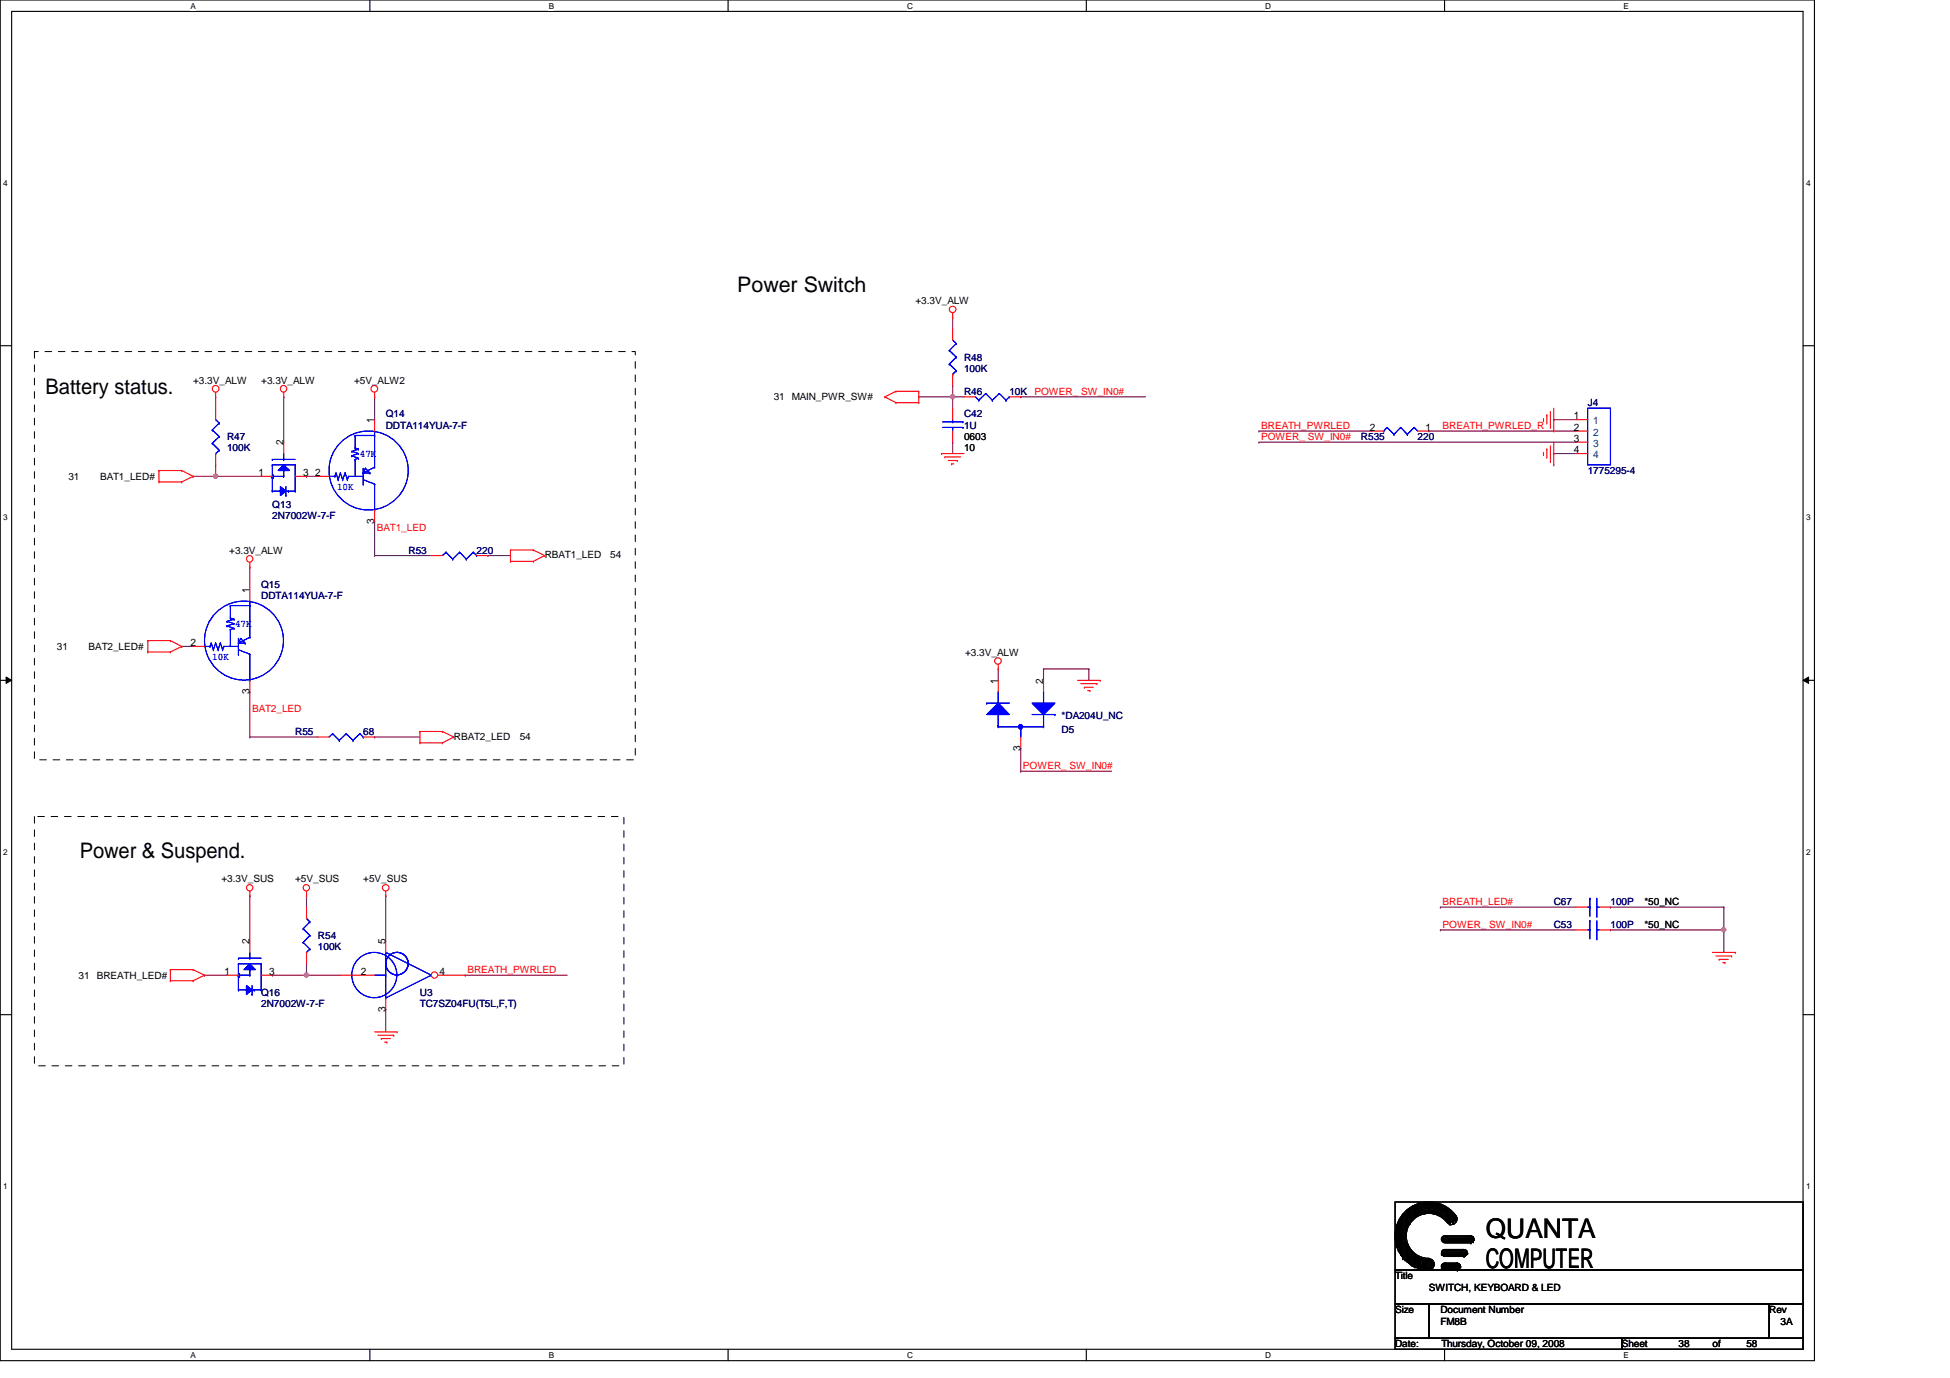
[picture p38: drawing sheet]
<svg xmlns="http://www.w3.org/2000/svg" width="297mm" height="210mm" viewBox="0 0 297 210" stroke-linecap="round" stroke-linejoin="round" font-family="sans-serif">
<defs><g id="words">
<g font-size="4.1">
<text x="226.3" y="188.5">QUANTA</text>
<text x="226.3" y="193.2">COMPUTER</text>
</g>
<g font-size="3.3">
<text x="112.3" y="44.4">Power Switch</text>
<text x="6.9" y="60">Battery status.</text>
<text x="12.1" y="130.8">Power &amp; Suspend.</text>
</g>
<g font-size="1.6">
<text x="57" y="64.4" transform="rotate(-90 57 64.4)">1</text>
<text x="208.7" y="65.6">2</text>
<text x="217.2" y="65.6">1</text>
<text x="239.7" y="63.9">1</text>
<text x="239.7" y="65.6">2</text>
<text x="43.2" y="67.9" transform="rotate(-90 43.2 67.9)">2</text>
<text x="239.7" y="67.3">3</text>
<text x="239.7" y="69">4</text>
<text x="39.4" y="72.5">1</text>
<text x="46.2" y="72.5">3</text>
<text x="48" y="72.5">2</text>
<text x="57" y="79.8" transform="rotate(-90 57 79.8)">3</text>
<text x="38" y="90.3" transform="rotate(-90 38 90.3)">1</text>
<text x="29" y="98.4">2</text>
<text x="38" y="105.7" transform="rotate(-90 38 105.7)">3</text>
<text x="152" y="104.1" transform="rotate(-90 152 104.1)">1</text>
<text x="158.9" y="104.1" transform="rotate(-90 158.9 104.1)">2</text>
<text x="155.4" y="114.3" transform="rotate(-90 155.4 114.3)">3</text>
<text x="38" y="143.8" transform="rotate(-90 38 143.8)">2</text>
<text x="58.7" y="143.8" transform="rotate(-90 58.7 143.8)">5</text>
<text x="34.2" y="148.5">1</text>
<text x="41" y="148.5">3</text>
<text x="54.9" y="148.5">2</text>
<text x="66.9" y="148.5">4</text>
<text x="58.7" y="154.1" transform="rotate(-90 58.7 154.1)">3</text>
</g>
<g font-size="1.6" fill="#004080">
<text x="242.7" y="64.6">1</text>
<text x="242.7" y="66.4">2</text>
<text x="242.7" y="68.1">3</text>
<text x="242.7" y="69.8">4</text>
</g>
<g font-size="1.5">
<text x="139.4" y="46.3">+3.3V_ALW</text>
<text x="29.4" y="58.4">+3.3V_ALW</text>
<text x="39.8" y="58.4">+3.3V_ALW</text>
<text x="53.9" y="58.4">+5V_ALW2</text>
<text x="117.9" y="61">31 MAIN_PWR_SW#</text>
<text x="146.9" y="67.1">0603</text>
<text x="146.9" y="68.7">10</text>
<text x="10.4" y="73.1">31</text>
<text x="15.2" y="73.1">BAT1_LED#</text>
<text x="34.9" y="84.3">+3.3V_ALW</text>
<text x="83" y="85">RBAT1_LED</text>
<text x="93" y="85">54</text>
<text x="8.7" y="99">31</text>
<text x="13.5" y="99">BAT2_LED#</text>
<text x="147" y="99.9">+3.3V_ALW</text>
<text x="69.1" y="112.6">RBAT2_LED</text>
<text x="79.2" y="112.6">54</text>
<text x="33.7" y="134.4">+3.3V_SUS</text>
<text x="45" y="134.4">+5V_SUS</text>
<text x="55.3" y="134.4">+5V_SUS</text>
<text x="250.5" y="137.8">*50_NC</text>
<text x="250.5" y="141.3">*50_NC</text>
<text x="12" y="149.1">31 BREATH_LED#</text>
<text x="212.5" y="194.9">Title</text>
<text x="217.7" y="196.6">SWITCH, KEYBOARD &amp; LED</text>
<text x="212.5" y="200">Size</text>
<text x="219.4" y="200">Document Number</text>
<text x="219.4" y="201.8">FM8B</text>
<text x="269.5" y="200">Rev</text>
<text x="271.2" y="201.8">3A</text>
<text x="212.5" y="205.2">Date:</text>
<text x="219.6" y="205.2">Thursday, October 09, 2008</text>
<text x="247.1" y="205.2">Sheet</text>
<text x="255.7" y="205.2">38</text>
<text x="260.9" y="205.2">of</text>
<text x="266" y="205.2">58</text>
</g>
<g font-size="1.5" fill="#000080">
<text x="146.9" y="54.9">R48</text>
<text x="146.9" y="56.7">100K</text>
<text x="58.8" y="63.6">Q14</text>
<text x="58.8" y="65.3">DDTA114YUA-7-F</text>
<text x="146.9" y="60.1">R46</text>
<text x="146.9" y="63.6">C42</text>
<text x="146.9" y="65.3">1U</text>
<text x="153.8" y="60.1">10K</text>
<text x="241.8" y="61.8">J4</text>
<text x="34.6" y="67.1">R47</text>
<text x="34.6" y="68.7">100K</text>
<text x="207.3" y="67.1">R535</text>
<text x="215.9" y="67.1">220</text>
<text x="41.5" y="77.4">Q13</text>
<text x="241.8" y="72.2">1775295-4</text>
<text x="41.5" y="79.1">2N7002W-7-F</text>
<text x="39.8" y="89.5">Q15</text>
<text x="62.2" y="84.3">R53</text>
<text x="72.6" y="84.3">220</text>
<text x="39.8" y="91.2">DDTA114YUA-7-F</text>
<text x="45" y="111.9">R55</text>
<text x="55.3" y="111.9">68</text>
<text x="161.7" y="111.6">D5</text>
<text x="161.7" y="109.5">*DA204U_NC</text>
<text x="236.7" y="137.8">C67</text>
<text x="245.3" y="137.8">100P</text>
<text x="48.4" y="143">R54</text>
<text x="236.7" y="141.3">C53</text>
<text x="245.3" y="141.3">100P</text>
<text x="48.4" y="144.8">100K</text>
<text x="39.8" y="151.7">Q16</text>
<text x="39.8" y="153.4">2N7002W-7-F</text>
<text x="64" y="151.7">U3</text>
<text x="64" y="153.4">TC7SZ04FU(T5L,F,T)</text>
</g>
<g font-size="1.5" fill="#f00">
<text x="157.6" y="60.1">POWER_ SW_IN0#</text>
<text x="192.1" y="65.3">BREATH_PWRLED</text>
<text x="219.7" y="65.3">BREATH_PWRLED_R</text>
<text x="192.1" y="67">POWER_ SW_IN0#</text>
<text x="57.4" y="80.9">BAT1_LED</text>
<text x="38.4" y="108.5">BAT2_LED</text>
<text x="155.8" y="117.1">POWER_ SW_IN0#</text>
<text x="219.7" y="137.8">BREATH_LED#</text>
<text x="219.7" y="141.3">POWER_ SW_IN0#</text>
<text x="71.2" y="148.2">BREATH_PWRLED</text>
</g>
<g font-size="1.5" fill="#00f">
<text x="54.8" y="69.6">47K</text>
<text x="51.3" y="74.6">10K</text>
<text x="35.8" y="95.5">47K</text>
<text x="32.3" y="100.5">10K</text>
</g>
<g font-size="1.3">
<text x="29" y="1.4">A</text>
<text x="83.6" y="1.4">B</text>
<text x="138.2" y="1.4">C</text>
<text x="192.7" y="1.4">D</text>
<text x="247.3" y="1.4">E</text>
<text x=".5" y="28.3">4</text>
<text x="275.1" y="28.3">4</text>
<text x=".5" y="79.2">3</text>
<text x="275.1" y="79.2">3</text>
<text x=".5" y="130.2">2</text>
<text x="275.1" y="130.2">2</text>
<text x=".5" y="181.1">1</text>
<text x="275.1" y="181.1">1</text>
<text x="29" y="206.9">A</text>
<text x="83.6" y="206.9">B</text>
<text x="138.2" y="206.9">C</text>
<text x="192.7" y="206.9">D</text>
<text x="247.3" y="206.9">E</text>
</g>
</g></defs>
<path d="M0 0h276.4v207.3h-276.4zM1.8 1.7h272.9v203.8h-272.9z" fill="none" stroke="#000" stroke-width=".17"/>
<g fill="#fff">
<path d="M29 .2h.8v1.4h-.8z"/>
<path d="M29 205.7h.8v1.4h-.8z"/>
</g>
<path d="M56.3 0v1.7M56.3 205.5v1.8" fill="none" stroke="#000" stroke-width=".17"/>
<g fill="#fff">
<path d="M83.6 .2h.8v1.4h-.8z"/>
<path d="M83.6 205.7h.8v1.4h-.8z"/>
</g>
<path d="M110.9 0v1.7M110.9 205.5v1.8" fill="none" stroke="#000" stroke-width=".17"/>
<g fill="#fff">
<path d="M138.2 .2h.9v1.4h-.9z"/>
<path d="M138.2 205.7h.9v1.4h-.9z"/>
</g>
<path d="M165.5 0v1.7M165.5 205.5v1.8" fill="none" stroke="#000" stroke-width=".17"/>
<g fill="#fff">
<path d="M192.7 .2h.9v1.4h-.9z"/>
<path d="M192.7 205.7h.9v1.4h-.9z"/>
</g>
<path d="M220 0v1.7M220 205.5v1.8" fill="none" stroke="#000" stroke-width=".17"/>
<g fill="#fff">
<path d="M247.3 .2h.8v1.4h-.8z"/>
<path d="M247.3 205.7h.8v1.4h-.8z"/>
<path d="M.5 27.2h.7v1.4h-.7z"/>
<path d="M275.1 27.2h.7v1.4h-.7z"/>
<path d="M.5 78.1h.7v1.4h-.7z"/>
<path d="M275.1 78.1h.7v1.4h-.7z"/>
</g>
<path d="M0 52.7h1.8M274.7 52.7h1.7" fill="none" stroke="#000" stroke-width=".17"/>
<g fill="#fff">
<path d="M.5 129.1h.7v1.4h-.7z"/>
<path d="M275.1 129.1h.7v1.4h-.7z"/>
</g>
<path d="M0 103.6h1.8M274.7 103.6h1.7" fill="none" stroke="#000" stroke-width=".17"/>
<path d="M.9 103.1l.9 .5-.9 .5zM274.7 103.6l.8-.5v1z" fill="#000"/>
<path d="M.9 103.1l.9 .5-.9 .5zM274.7 103.6l.8-.5v1z" fill="none" stroke="#000" stroke-width=".15"/>
<g fill="#fff">
<path d="M.5 180h.7v1.4h-.7z"/>
<path d="M275.1 180h.7v1.4h-.7z"/>
</g>
<path d="M0 154.6h1.8M274.7 154.6h1.7" fill="none" stroke="#000" stroke-width=".17"/>
<g fill="none" stroke="#800040" stroke-width=".17">
<path d="M29.4 72.6h.1M32.8 60.5h.1M32.8 70.8h.1M32.8 70.8v1.8h-3.4M32.8 60.5v1.7M43.2 60.5h.1M43.2 60.5v6.9M46.7 72.6h.1M46.7 72.6h1.7M57.1 79.5h.1M57.1 60.5h.1M57.1 60.5v3.4"/>
<path d="M57.1 79.5v5.1M27.7 98.5h.1M27.7 98.5h1.7M38.1 86.4h.1M38.1 86.4v3.4M57.1 84.6h.1M57.1 84.6h8.6M38.1 105.4h.1M38.1 112.3h.1M38.1 105.4v6.9M38.1 112.3h10.3M57.1 112.3h.1"/>
<path d="M57.1 112.3h6.9M152.1 101.9h.1M152.1 101.9v1.7M155.5 114h.1M155.5 117.5h.1M155.5 114v3.5M155.5 117.5h13.8M159 101.9h.1M159 101.9h6.9M159 101.9v1.7M165.9 101.9h.1M165.9 101.9v1.7"/>
</g>
<circle cx="32.9" cy="72.5" r=".33" fill="#f0f"/>
<circle cx="32.9" cy="72.5" r=".33" fill="none" stroke="#f0f" stroke-width=".17"/>
<path d="M145.1 58.7h.1M145.1 58.7v1.8M32.8 72.6h.1M32.8 72.6h7M145.1 60.5h.1M145.1 60.5h1.8M74.3 84.6h.1M74.3 84.6h3.5M262.6 141.6h.1M262.6 141.6v3.5" fill="none" stroke="#800040" stroke-width=".17"/>
<circle cx="145.1" cy="60.4" r=".33" fill="#f0f"/>
<circle cx="145.1" cy="60.4" r=".33" fill="none" stroke="#f0f" stroke-width=".17"/>
<g fill="none" stroke="#800040" stroke-width=".17">
<path d="M145.1 48.4h.1M145.1 48.4v1.7M140 60.5h.1M140 60.5h5.1M145.1 60.5h.1M145.1 67.4h.1M145.1 60.5v1.7M145.1 67.4v1.7M155.5 60.5h.1M155.5 60.5h19M219.4 138.2h.1M219.4 138.2h20.7"/>
<path d="M245.3 138.2h.1M245.3 138.2h17.3M262.6 138.2h.1M262.6 138.2v3.4h-17.3M219.4 141.6h.1M219.4 141.6h20.7M245.3 141.6h.1"/>
</g>
<circle cx="262.6" cy="141.6" r=".32" fill="#f0f"/>
<circle cx="262.6" cy="141.6" r=".32" fill="none" stroke="#f0f" stroke-width=".17"/>
<path d="M191.8 67.4h.1M191.8 67.4h48.3M46.7 136.4h.1M46.7 136.4v1.8M41.5 148.5h.1M41.5 148.5h10.4M46.7 148.5h.1" fill="none" stroke="#800040" stroke-width=".17"/>
<circle cx="46.7" cy="148.5" r=".32" fill="#f0f"/>
<circle cx="46.7" cy="148.5" r=".32" fill="none" stroke="#f0f" stroke-width=".17"/>
<g fill="none" stroke="#800040" stroke-width=".17">
<path d="M191.8 65.7h.1M191.8 65.7h17.2M217.7 65.7h.1M217.7 65.7h22.4M236.7 63.9h.1M236.7 69.1h.1M236.7 63.9h3.4M236.7 69.1h3.4M38.1 136.4h.1M38.1 136.4v7M58.8 136.4h.1M58.8 136.4v7"/>
<path d="M31.2 148.5h.1M31.2 148.5h3.4M46.7 146.8h.1M46.7 146.8v1.7M58.8 153.7h.1M58.8 153.7v3.5M70.9 148.5h.1M70.9 148.5h15.5"/>
</g>
<g fill="none" stroke="#f00" stroke-width=".17">
<path d="M32.8 59.8v.7M43.2 59.8v.7M57.1 59.8v.7M136.5 59.6h.1M136.5 59.6h3.5M136.5 59.6l-1.7 .9M140 59.6h.1M140 59.6v1.7M145.1 48.4h.1M145.1 47.7v.7M24.2 73.4h.1M24.2 71.7h.1"/>
<path d="M24.2 71.7h3.5M24.2 73.4h3.5M24.2 71.7v1.7M27.7 71.7h.1M27.7 73.4h.1M27.7 71.7l1.7 .9M29.4 72.6h.1M29.4 72.6l-1.7 .8M32.8 60.5h.1M43.2 60.5h.1M57.1 60.5h.1M134.8 60.5h.1"/>
<path d="M134.8 60.5l1.7 .8M136.5 61.3h.1M136.5 61.3h3.5M140 61.3h.1M143.4 69.1h.1M143.4 69.1h3.5M143.9 69.6h.1M143.9 69.6h2.4M144.4 70.1h1.4M144.9 70.7h.1M144.9 70.7h.4M145.8 70.1h.1"/>
<path d="M235.1 64.1h.1M235.1 69.3h.1M235.1 63.8v.3M235.1 68.9v.4M235.6 63.2h.1M235.6 68.4h.1M235.6 63.2v1.4M235.6 68.4v1.4M236.2 65.1h.1M236.2 70.3h.1M236.2 62.7v2.4M236.2 67.9v2.4"/>
<path d="M236.7 65.7h.1M236.7 70.8h.1M236.7 62.2v3.5M236.7 67.4v3.4M22.5 99.3h.1M22.5 97.6h.1M22.5 97.6h3.4M22.5 99.3h3.4M22.5 97.6v1.7M25.9 97.6h.1M25.9 99.3h.1M25.9 97.6l1.8 .9"/>
<path d="M27.7 98.5h.1M27.7 98.5l-1.8 .8M38.1 86.4h.1M38.1 85.7v.7M77.8 85.5h.1M77.8 83.8h.1M77.8 85.5h3.4M77.8 83.8v1.7M77.8 83.8h3.4M81.2 85.5h.1M81.2 83.8h.1M81.2 83.8l1.8 .8"/>
<path d="M83 84.6h.1M83 84.6l-1.8 .9M64 113.2h.1M64 111.4h.1M64 113.2h3.4M64 111.4v1.8M64 111.4h3.4M67.4 113.2h.1M67.4 111.4h.1M67.4 111.4l1.7 .9M69.1 112.3h.1M69.1 112.3l-1.7 .9"/>
<path d="M152.1 101.9h.1M152.1 101.2v.7M164.1 103.6h3.5M164.6 104.1h2.5M165.2 104.7h.1M165.2 104.7h1.3M165.7 105.2h.3M166 105.2h.1M167.1 104.1h.1M167.6 103.6h.1M38.1 136.4h.1M38.1 135.8v.6"/>
<path d="M46.7 136.4h.1M46.7 135.8v.6M58.8 136.4h.1M58.8 135.8v.6M25.9 149.4h.1M25.9 147.7h.1M25.9 147.7h3.5M25.9 149.4h3.5M25.9 147.7v1.7M29.4 147.7h.1M29.4 149.4h.1M29.4 147.7l1.8 .8"/>
<path d="M31.2 148.5h.1M31.2 148.5l-1.8 .9M57.1 157.2h3.4M57.6 157.7h2.4M58.1 158.2h.1M58.1 158.2h1.4M58.6 158.7h.3M58.9 158.7h.1M60 157.7h.1M60.5 157.2h.1M260.9 145.1h3.4M261.4 145.6h2.4"/>
<path d="M261.9 146.1h.1M261.9 146.1h1.4M262.4 146.6h.4M262.8 146.6h.1M263.8 145.6h.1M264.3 145.1h.1"/>
<circle cx="32.8" cy="59.2" r=".51"/>
<circle cx="43.2" cy="59.2" r=".5"/>
<circle cx="57" cy="59.2" r=".51"/>
<circle cx="145.1" cy="47.1" r=".5"/>
<circle cx="38" cy="85.1" r=".5"/>
<circle cx="152" cy="100.7" r=".5"/>
<circle cx="38" cy="135.2" r=".49"/>
<circle cx="46.7" cy="135.2" r=".49"/>
<circle cx="58.8" cy="135.2" r=".5"/>
</g>
<g fill="none" stroke="#000" stroke-width=".17">
<path d="M212.5 183.1h62.2v10.4h-62.2zM212.5 193.5h62.2v5.1h-62.2zM212.5 198.6h5.2v5.2h-5.2zM212.7 189.5h.1M212.7 187.1v2.4M212.7 189.5l.1 .5M212.8 190h.1M212.8 186.6h.1M212.8 186.6v3.4M213 186.2h.1M213 190.5h.1M213 186.2l-.2 .4"/>
<path d="M213 186.2v4.3M213 190.5l.2 .2M213.2 190.7h.1M213.2 185.8h.1M213.2 185.8v4.9M213.4 185.5h.1M213.4 191.1h.1M213.4 185.5l-.2 .3M213.4 185.5v5.6M213.4 191.1l.1 .1M213.5 191.2h.1M213.5 185.3h.1"/>
<path d="M213.5 185.3v5.9M213.7 185.2h.1M213.7 191.7h.1M213.7 185.2l-.2 .1M213.7 185.2v6.5M213.9 185h.1M213.9 185v6.7M214 184.8h.1M214 191.9h.1M214 184.8l-.1 .2M214 184.8v7.1M214 191.9h.2"/>
<path d="M214.2 191.9h.1M214.2 189.3h.1M214.2 187.4h.1M214.2 184.5v2.9M214.2 189.3v2.6M214.2 189.3l.2 .4M214.4 189.7h.1M214.4 192.1h.1M214.4 186.9h.1M214.4 184.5h.1M214.4 184.5v2.4M214.4 189.7v2.4"/>
<path d="M214.4 192.1l.2 .1M214.4 186.9l-.2 .5M214.6 192.2h.1M214.6 190h.1M214.6 184.3h.1M214.6 186.6h.1M214.6 184.3v2.3M214.6 190v2.2M214.6 190l.2 .3M214.6 184.3l-.2 .2M214.8 190.3h.1M214.8 192.4h.1"/>
<path d="M214.8 186.4h.1M214.8 184.1h.1M214.8 192.4l.1 .2M214.8 184.1v2.3M214.8 190.3v2.1M214.8 186.4l-.2 .2M214.9 192.6h.1M214.9 190.5h.1M214.9 183.9h.1M214.9 186h.1M214.9 183.9l-.1 .2M214.9 183.9v2.1"/>
<path d="M214.9 190.5v2.1M214.9 190.5l.2 .2M215.1 190.7h.1M215.1 192.7h.1M215.1 185.8h.1M215.1 183.8h.1M215.1 192.7h.2M215.1 183.8v2M215.1 190.7v2M215.1 185.8l-.2 .2M215.1 183.8h.2M215.3 192.7h.1"/>
<path d="M215.3 190.9h.1M215.3 183.8h.1M215.3 185.7h.1M215.3 183.8v1.9M215.3 190.9v1.8M215.3 190.9l.1 .2M215.4 191.1h.1M215.4 193h.1M215.4 185.5h.1M215.4 183.8h.1M215.4 193h.2M215.4 183.8v1.7"/>
<path d="M215.4 191.1v1.9M215.4 185.5l-.1 .2M215.6 193h.1M215.6 191.2h.1M215.6 183.6h.1M215.6 185.3h.1M215.6 191.2l.2 .2M215.6 183.6v1.7M215.6 191.2v1.8M215.6 183.6l-.2 .2M215.8 191.4h.1M215.8 193h.1"/>
<path d="M215.8 185.2h.1M215.8 183.6h.1M215.8 183.6v1.6M215.8 191.4v1.6M215.8 193l.1 .1M215.8 185.2l-.2 .1M215.9 193.1h.1M215.9 191.4h.1M215.9 183.4h.1M215.9 185.2h.1M215.9 183.4v1.8M215.9 191.4v1.7"/>
<path d="M215.9 191.4l.2 .2M215.9 183.4l-.1 .2M216.1 191.6h.1M216.1 193.1h.1M216.1 184.8h.1M216.1 183.4h.1M216.1 193.1h.2M216.1 183.4v1.4M216.1 191.6v1.5M216.1 184.8l.2 .2M216.3 184.9l1.4-.2a3.6 3.6 0 0 1 3.1 1.9M216.3 184.7l1.4-.2a3.6 3.6 0 0 1 3.3 2.1"/>
<path d="M216.3 184.5l1.4-.2a3.9 3.9 0 0 1 3.3 1.9M216.3 184.3l1.4-.2a4.1 4.1 0 0 1 3.7 2.3M216.3 184.1l1.4-.2a4.2 4.2 0 0 1 3.8 2.5M216.3 184l1.4-.2a4.3 4.3 0 0 1 3.8 2.3M216.3 183.8l1.4-.2a4.6 4.6 0 0 1 4 2.5M216.3 183.5l1.4-.2a5 5 0 0 1 4.2 2.4M216.3 193.1h.1M216.3 191.7h.1M216.3 183.3h.1M216.3 185h.1M216.3 183.3v1.7M216.3 191.6v1.5"/>
<path d="M216.3 183.3l-.2 .1M216.4 183.6l1.3-.2a4.7 4.7 0 0 1 4.1 2.5M216.4 191.7h.1M216.4 193.1h.1M216.4 193.3h.1M216.4 183.4h.1M216.4 193.1h.3M216.4 193.3h.4M216.4 183.4v1.4M216.4 191.7v1.4M216.7 193.1h.1M216.7 191.7h.1"/>
<path d="M216.7 191.7v1.4M216.8 191.7h.1M216.8 193.3h.1M216.8 191.7v1.6M217 191.7h.1M217 193.3h.1M217 191.7l-.6 1.6M217 191.7v1.6M217.2 193.1h.1M217.2 191.7h.1M217.2 193.1l-.2 .2M217.2 191.7v1.4"/>
<path d="M217.2 191.7l.1 .4M217.3 192.1h.1M217.3 193.3h.1M217.3 193.3h.2M217.3 192.1v1.2M217.5 193.3h.1M217.5 191.9h.1M217.5 191.9h.2M217.5 191.9v1.4M217.7 198.6h51.8v5.2h-51.8zM217.7 183.1a5.1 5.1 0 0 1 4 2M217.7 183.1a5.2 5.2 0 0 0-5.2 5.2 5.2 5.2 0 0 0 5.2 5.1"/>
<path d="M217.7 184.8a3.4 3.4 0 0 1 2.6 1.3M217.7 184.8a3.4 3.4 0 0 0-3.5 3.5 3.4 3.4 0 0 0 3.5 3.4M217.7 183.1l-1.6 .2M217.7 191.9h.1M217.7 193.3h.1M217.7 184.8l-1.3 .2M217.7 191.9v1.4M217.8 193.3h.1M217.8 191.9h.1M217.8 191.9h.2M217.8 191.9v1.4M218 191.9h.1"/>
<path d="M218 193.3h.1M218 191.9v1.4M218.2 193.1h.1M218.2 192.1h.1M218.2 193.1l-.2 .2M218.2 192.1v1M218.2 192.1l.2 .1M218.4 192.2h.1M218.4 193h.1M218.4 192.2v.8M219.6 188.6h.1M219.6 188.8h.1"/>
<path d="M219.6 190.9h.1M219.6 191.1h.1M219.6 192.7h.1M219.6 193h.1M219.6 193.1h.1M219.6 188.6h4.8M219.6 188.6v.2M219.6 192.7v.3M219.6 188.8h5M219.6 190.9h4M219.6 191.1h3.8M219.6 191.1l.3 .1"/>
<path d="M219.6 192.7h2.7M219.6 193h2.9M219.6 193.1h2.7M219.6 193.1l.3 .2M219.7 189h.1M219.7 190.7h.1M219.7 188.4h4.7M219.7 189h4.7M219.7 189l.2 .1M219.7 190.5h3.7M219.7 190.7h3.7M219.7 190.7l-.1 .2"/>
<path d="M219.7 192.6h2.6M219.9 189.1h.1M219.9 191.2h.1M219.9 193.3h.1M219.9 189.1h4.5M219.9 191.2h3.3M219.9 193.3h2.4M220.1 192.4h1.9M220.1 193.5h1.9M220.1 191.4h2.9M220.1 190.3h2.9M220.1 189.3h4"/>
<path d="M220.1 188.3h4M222 192.4h.1M222 193.5h.1M222.2 192.6h.1M222.3 192.6h.1M222.3 192.7h.1M222.3 193.1h.1M222.3 193.3h.1M222.3 192.6v.1M222.5 193h.1M222.5 193l-.2 .1M223 191.4h.1"/>
<path d="M223 190.3h.1M223.2 191.2h.1M223.4 190.5h.1M223.4 190.7h.1M223.4 191.1h.1M223.4 190.5v.2M223.6 190.9h.1M223.6 190.9l-.2 .2M224.1 189.3h.1M224.1 188.3h.1M224.4 188.4h.1M224.4 188.6h.1"/>
<path d="M224.4 189h.1M224.4 189.1h.1M224.4 188.4v.2M224.6 188.8h.1M224.6 188.8l-.2 .2M269.5 198.6h5.2v5.2h-5.2zM212.5 203.8h34.6v1.7h-34.6zM247.1 203.8h27.6v1.7h-27.6z"/>
<circle cx="217.6" cy="192.6" r=".84"/>
<circle cx="220.1" cy="190.8" r=".5"/>
<circle cx="220.1" cy="188.8" r=".5"/>
<circle cx="220.1" cy="192.9" r=".5"/>
<circle cx="221.1" cy="185.7" r=".85"/>
<circle cx="222" cy="192.9" r=".5"/>
<circle cx="223" cy="190.8" r=".51"/>
<circle cx="224" cy="188.8" r=".5"/>
</g>
<path d="M5.2 53.6h91.6v62.1h-91.6zM5.2 124.4h89.8v37.9h-89.8z" fill="none" stroke="#000" stroke-width=".15" stroke-dasharray="1 1 1 1 1 1 1 1"/>
<path d="M37.2 147.7l.9-.9 .8 .9z" fill="#00f"/>
<path d="M37.2 147.7l.9-.9 .8 .9z" fill="none" stroke="#00f" stroke-width=".17"/>
<path d="M37.5 150.1l.9 .7-.9 .7z" fill="#00f"/>
<g fill="none" stroke="#00f" stroke-width=".17">
<path d="M36.3 146.8h.1M36.3 148.5h.1M36.3 146h.1M36.3 150.8h.1M36.3 148.7h.1M36.3 146.8h3.5M36.3 146.8v4M36.3 148.5h1.8M36.3 146h3.5M36.3 150.8h1.2M36.3 148.4h.2M36.3 148.7h.2"/>
<path d="M36.5 148.4h.1M36.5 148.7h.1M36.5 148.4v.3M37.5 150.1l.9 .7-.9 .7zM37.5 150.8h.1M38.1 148.5h.1M38.1 147.7h.1M38.1 146h.1M38.1 145.1v.9M38.1 147.7v.8M38.4 151.5h.1M38.4 150.8h1.4"/>
<path d="M38.4 150.1v1.4M38.7 150.8h.1M39.8 146.8h.1M39.8 150.8h.1M39.8 146.8v4"/>
</g>
<path d="M37.2 147.7l.9-.9 .8 .9z" fill="#00f"/>
<path d="M37.2 147.7l.9-.9 .8 .9z" fill="none" stroke="#00f" stroke-width=".17"/>
<path d="M37.5 150.1l.9 .7-.9 .7z" fill="#00f"/>
<g fill="none" stroke="#00f" stroke-width=".17">
<path d="M144.6 53.4h.1M144.6 55.5h.1M144.6 53.4l1.1 1M144.6 55.5l1.1 1M145.1 57h.1M145.1 51.8l.6 .5M145.7 52.3h.1M145.7 54.4h.1M145.7 56.5h.1M145.7 52.3l-1.1 1.1M145.7 54.4l-1.1 1.1M145.7 56.5l-.6 .5"/>
<path d="M150.2 59.9h.1M150.2 59.9l-1.1 1.1M150.2 59.9l1 1.1M152.2 59.9h.1M152.2 59.9l-1 1.1M152.2 59.9l1 1.1M32.3 65.5h.1M32.3 67.5h.1M32.3 65.5l1.1 1M32.3 67.5l1.1 1.1M32.8 69.1h.1M32.8 63.9l.6 .5"/>
<path d="M33.4 64.4h.1M33.4 66.5h.1M33.4 68.6h.1M33.4 64.4l-1.1 1.1M33.4 66.5l-1.1 1M33.4 68.6l-.6 .5M148.6 60.5l.5 .5M149.1 61h.1M151.2 61h.1M153.2 61h.1M153.8 60.5h.1M153.8 60.5l-.6 .5"/>
<path d="M241.8 62.2h3.5v8.6h-3.5zM36.3 146.8h.1M36.3 148.5h.1M36.3 146h.1M36.3 150.8h.1M36.3 148.7h.1M36.3 146.8h3.5M36.3 146.8v4M36.3 148.5h1.8M36.3 146h3.5M36.3 150.8h1.2M36.3 148.4h.2"/>
<path d="M36.3 148.7h.2M36.5 148.4h.1M36.5 148.7h.1M36.5 148.4v.3M37.5 150.1l.9 .7-.9 .7zM37.5 150.8h.1M38.1 148.5h.1M38.1 147.7h.1M38.1 146h.1M38.1 145.1v.9M38.1 147.7v.8M38.4 151.5h.1"/>
<path d="M38.4 150.8h1.4M38.4 150.1v1.4M38.7 150.8h.1M39.8 146.8h.1M39.8 150.8h.1M39.8 146.8v4M57.1 148.5h1.7M58.8 152h.1M58.8 145.1h.1M58.8 148.5h.1M58.8 145.1v6.9M58.8 145.1l6.9 3.4"/>
<path d="M65.7 148.5h.1M65.7 148.5l-6.9 3.5M241.8 141.6h.4M242.2 141.6h.1M242.2 140.3h.1M242.2 140.3v2.7M243.2 143h.1M243.2 141.6h.1M243.2 141.6h.4M243.2 140.3v2.7"/>
<circle cx="57" cy="148.5" r="3.4"/>
<circle cx="60.5" cy="146.8" r="1.7"/>
</g>
<g fill="none" stroke="#f00" stroke-width=".17">
<path d="M145.1 50.1v1.7M145.1 57v1.7M32.8 62.2v1.7M32.8 69.1v1.7M146.9 60.5h1.7M153.8 60.5h1.7M240.1 63.9h1.7M240.1 65.7h1.7M240.1 67.4h1.7M240.1 69.1h1.7M34.6 148.5h1.7M38.1 143.4v1.7"/>
<path d="M39.8 148.5h1.7M58.8 152v1.7M240.1 141.6h1.7M243.6 141.6h1.7"/>
</g>
<circle cx="66.2" cy="148.5" r=".49" fill="#fff"/>
<g fill="none" stroke="#f00" stroke-width=".17">
<path d="M48.4 72.6h1.7M57.1 63.9v1.8M57.1 77.7v1.8M145.1 62.2v1.7M145.1 65.7v1.7M209 65.7h1.8M215.9 65.7h1.8M65.7 84.6h1.7M72.6 84.6h1.7M48.4 112.3h1.7M55.3 112.3h1.8M46.7 138.2v1.7"/>
<path d="M240.1 138.2h1.7M243.6 138.2h1.7M46.7 145.1v1.7M51.9 148.5h5.2M58.8 143.4v1.7M66.7 148.5h4.2"/>
<circle cx="66.2" cy="148.5" r=".49"/>
</g>
<g fill="none" stroke="#00f" stroke-width=".17">
<path d="M50.1 72.6h.9M51 72.6h.1M51.2 72.1h.1M51.2 72.1l-.2 .5M51.2 72.1l.3 1M51.5 73.1h.1M51.9 72.1h.1M51.9 72.1l-.4 1M51.9 72.1l.3 1M52.2 73.1h.1M52.6 72.1h.1M52.6 72.1l-.4 1"/>
<path d="M52.6 72.1l.3 1M52.9 73.1h.1M53.1 72.6h.1M53.1 72.6h2.2M53.1 72.6l-.2 .5M53.6 69.4h.1M53.6 68.7h.1M53.6 69.4l1 .4M53.6 68.7l1 .4M54.1 70h.1M54.1 68.2h.1M54.1 66.3h.1"/>
<path d="M54.1 66.3v1.9M54.1 70v2.6M54.1 68.2l.5 .2M54.1 66.3h3M54.6 69.8h.1M54.6 69.1h.1M54.6 68.4h.1M54.6 69.8l-.5 .2M54.6 69.1l-1 .3M54.6 68.4l-1 .3M55.3 73.7h.1M55.3 72.6h.1"/>
<path d="M55.3 72.1h.1M55.3 71.3v2.4M55.3 73.1l1.8 .6M55.3 72.1h1M55.7 71.3h.1M55.7 71.3l.6 .8M55.7 71.3l-.4 .8M56.3 72.1h.1M57.1 73.7h.1M57.1 77.7h.1M57.1 71.2h.1M57.1 65.7h.1"/>
<path d="M57.1 66.3h.1M57.1 65.7v5.5M57.1 73.7v4M57.1 71.2l-1.8 .9M143.6 65.1h3.1M143.6 64.3h3.1M145.1 64.3h.1M145.1 65.1h.1M145.1 63.9v.4M145.1 65.1v.6M146.7 65.1h.1M146.7 64.3h.1"/>
<path d="M210.8 65.7h.1M211.3 65.1h.1M211.3 65.1l1 1.1M211.3 65.1l-.5 .6M212.3 66.2h.1M213.4 65.1h.1M213.4 65.1l1 1.1M213.4 65.1l-1.1 1.1M214.4 66.2h.1M215.4 65.1h.1M215.4 65.1l.5 .6M215.4 65.1l-1 1.1"/>
<path d="M67.9 84.1h.1M67.9 84.1l-.5 .5M67.9 84.1l1.1 1.1M69 85.2h.1M70 84.1h.1M70 84.1l-1 1.1M70 84.1l1 1.1M71 85.2h.1M72.1 84.1h.1M72.1 84.1l-1.1 1.1M72.1 84.1l.5 .5M72.6 84.6h.1"/>
<path d="M50.7 111.8h.1M50.7 111.8l-.6 .5M50.7 111.8l1 1M51.7 112.8h.1M52.7 111.8h.1M52.7 111.8l-1 1M52.7 111.8l1.1 1M53.8 112.8h.1M54.8 111.8h.1M54.8 111.8l-1 1M54.8 111.8l.5 .5M55.3 112.3h.1"/>
<path d="M46.7 139.9l.5 .5M241.8 138.2h.4M242.2 138.2h.1M242.2 136.8h.1M242.2 136.8v2.8M243.2 139.6h.1M243.2 138.2h.1M243.2 138.2h.4M243.2 136.8v2.8M46.2 141.5h.1M46.2 143.6h.1M46.2 141.5l1 1"/>
<path d="M46.2 143.6l1 1M46.7 145.1h.1M47.2 140.4h.1M47.2 142.5h.1M47.2 144.6h.1M47.2 140.4l-1 1.1M47.2 142.5l-1 1.1M47.2 144.6l-.5 .5"/>
<circle cx="56.2" cy="71.7" r="6"/>
</g>
<circle cx="155.5" cy="110.7" r=".33" fill="#00f"/>
<circle cx="155.5" cy="110.7" r=".33" fill="none" stroke="#00f" stroke-width=".17"/>
<path d="M152.1 107.1l1.7 1.7h-3.5z" fill="#00f"/>
<path d="M152.1 107.1l1.7 1.7h-3.5z" fill="none" stroke="#00f" stroke-width=".17"/>
<path d="M157.2 107.1h3.5l-1.7 1.7z" fill="#00f"/>
<g fill="none" stroke="#00f" stroke-width=".17">
<path d="M150.3 107.1h.1M150.3 107.1h3.5M152.1 107.1h.1M152.1 110.5h.1M152.1 110.7h.1M152.1 105.4v1.7M152.1 108.8v1.9M152.1 110.7h3M155.5 111.1h.1M155.5 111.1v1.2M155.8 110.7h3.2M157.2 107.1h3.5l-1.7 1.7z"/>
<path d="M157.2 108.8h3.5M159 110.5h.1M159 105.4h.1M159 110.7h.1M159 105.4v1.7M159 108.8v1.9M160.7 108.8h.1"/>
</g>
<circle cx="155.5" cy="110.7" r=".33" fill="#00f"/>
<circle cx="155.5" cy="110.7" r=".33" fill="none" stroke="#00f" stroke-width=".17"/>
<path d="M152.1 107.1l1.7 1.7h-3.5z" fill="#00f"/>
<path d="M152.1 107.1l1.7 1.7h-3.5z" fill="none" stroke="#00f" stroke-width=".17"/>
<path d="M157.2 107.1h3.5l-1.7 1.7z" fill="#00f"/>
<g fill="none" stroke="#00f" stroke-width=".17">
<path d="M31.2 98.5h.8M32 98.5h.1M32.2 98h.1M32.2 98l-.2 .5M32.2 98l.3 1M32.5 99h.1M32.8 98h.1M32.8 98l-.3 1M32.8 98l.4 1M33.2 99h.1M33.6 98h.1M33.6 98l-.4 1"/>
<path d="M33.6 98l.3 1M33.9 99h.1M34.1 98.5h.1M34.1 98.5h2.2M34.1 98.5l-.2 .5M34.6 95.3h.1M34.6 94.7h.1M34.6 95.3l1 .4M34.6 94.7l1 .3M35.1 95.9h.1M35.1 94.1h.1M35.1 92.2h.1"/>
<path d="M35.1 92.2v1.9M35.1 95.9v2.6M35.1 94.1l.5 .2M35.1 92.2h3M35.6 95.7h.1M35.6 95h.1M35.6 94.3h.1M35.6 95.7l-.5 .2M35.6 95l-1 .3M35.6 94.3l-1 .4M36.3 99.7h.1M36.3 98.5h.1"/>
<path d="M36.3 98h.1M36.3 97.2v2.5M36.3 99l1.8 .7M36.3 98h1M36.7 97.2h.1M36.7 97.2l.6 .8M36.7 97.2l-.4 .8M37.3 98h.1M38.1 99.7h.1M38.1 97.1h.1M38.1 91.6h.1M38.1 92.2h.1"/>
<path d="M38.1 91.6v5.5M38.1 99.7v3.9M38.1 97.1l-1.8 .9M38.1 103.6h.1M150.3 107.1h.1M150.3 107.1h3.5M152.1 107.1h.1M152.1 110.5h.1M152.1 110.7h.1M152.1 105.4v1.7M152.1 108.8v1.9M152.1 110.7h3"/>
<path d="M155.5 111.1h.1M155.5 111.1v1.2M155.8 110.7h3.2M157.2 107.1h3.5l-1.7 1.7zM157.2 108.8h3.5M159 110.5h.1M159 105.4h.1M159 110.7h.1M159 105.4v1.7M159 108.8v1.9M160.7 108.8h.1"/>
<circle cx="37.2" cy="97.6" r="6"/>
</g>
<path d="M29.4 98.5h1.8M38.1 89.8v1.8M38.1 103.6v1.8M152.1 103.6v1.8M155.5 112.3v1.7M159 103.6v1.8" fill="none" stroke="#f00" stroke-width=".17"/>
<path d="M43.2 70.8l.9 .9h-1.7z" fill="#00f"/>
<path d="M43.2 70.8l.9 .9h-1.7z" fill="none" stroke="#00f" stroke-width=".17"/>
<path d="M42.7 74.1l.9 .7-.9 .7z" fill="#00f"/>
<g fill="none" stroke="#00f" stroke-width=".17">
<path d="M41.5 70.8h.1M41.5 72.6h.1M41.5 70h.1M41.5 74.8h.1M41.5 72.7h.1M41.5 70.8h3.5M41.5 70.8v4M41.5 72.6h1.7M41.5 70h3.5M41.5 74.8h1.2M41.5 72.4h.2M41.5 72.7h.2"/>
<path d="M41.7 72.4h.1M41.7 72.7h.1M41.7 72.4v.3M42.7 74.1l.9 .7-.9 .7zM42.7 74.8h.1M43.2 72.6h.1M43.2 71.7h.1M43.2 70h.1M43.2 69.1v.9M43.2 71.7v.9M43.6 75.5h.1M43.6 74.8h1.4"/>
<path d="M43.6 74.1v1.4M43.9 74.8h.1M45 70.8h.1M45 74.8h.1M45 70.8v4"/>
</g>
<path d="M43.2 70.8l.9 .9h-1.7z" fill="#00f"/>
<path d="M43.2 70.8l.9 .9h-1.7z" fill="none" stroke="#00f" stroke-width=".17"/>
<path d="M42.7 74.1l.9 .7-.9 .7z" fill="#00f"/>
<g fill="none" stroke="#00f" stroke-width=".17">
<path d="M41.5 70.8h.1M41.5 72.6h.1M41.5 70h.1M41.5 74.8h.1M41.5 72.7h.1M41.5 70.8h3.5M41.5 70.8v4M41.5 72.6h1.7M41.5 70h3.5M41.5 74.8h1.2M41.5 72.4h.2M41.5 72.7h.2"/>
<path d="M41.7 72.4h.1M41.7 72.7h.1M41.7 72.4v.3M42.7 74.1l.9 .7-.9 .7zM42.7 74.8h.1M43.2 72.6h.1M43.2 71.7h.1M43.2 70h.1M43.2 69.1v.9M43.2 71.7v.9M43.6 75.5h.1M43.6 74.8h1.4"/>
<path d="M43.6 74.1v1.4M43.9 74.8h.1M45 70.8h.1M45 74.8h.1M45 70.8v4"/>
</g>
<path d="M39.8 72.6h1.7M43.2 67.4v1.7M45 72.6h1.7" fill="none" stroke="#f00" stroke-width=".17"/>
<circle cx="32.9" cy="72.5" r=".33" fill="#f0f"/>
<circle cx="32.9" cy="72.5" r=".33" fill="none" stroke="#f0f" stroke-width=".17"/>
<circle cx="145.1" cy="60.4" r=".33" fill="#f0f"/>
<circle cx="145.1" cy="60.4" r=".33" fill="none" stroke="#f0f" stroke-width=".17"/>
<circle cx="262.6" cy="141.6" r=".32" fill="#f0f"/>
<circle cx="262.6" cy="141.6" r=".32" fill="none" stroke="#f0f" stroke-width=".17"/>
<circle cx="46.7" cy="148.5" r=".32" fill="#f0f"/>
<circle cx="46.7" cy="148.5" r=".32" fill="none" stroke="#f0f" stroke-width=".17"/>
<use href="#words"/>
</svg>
